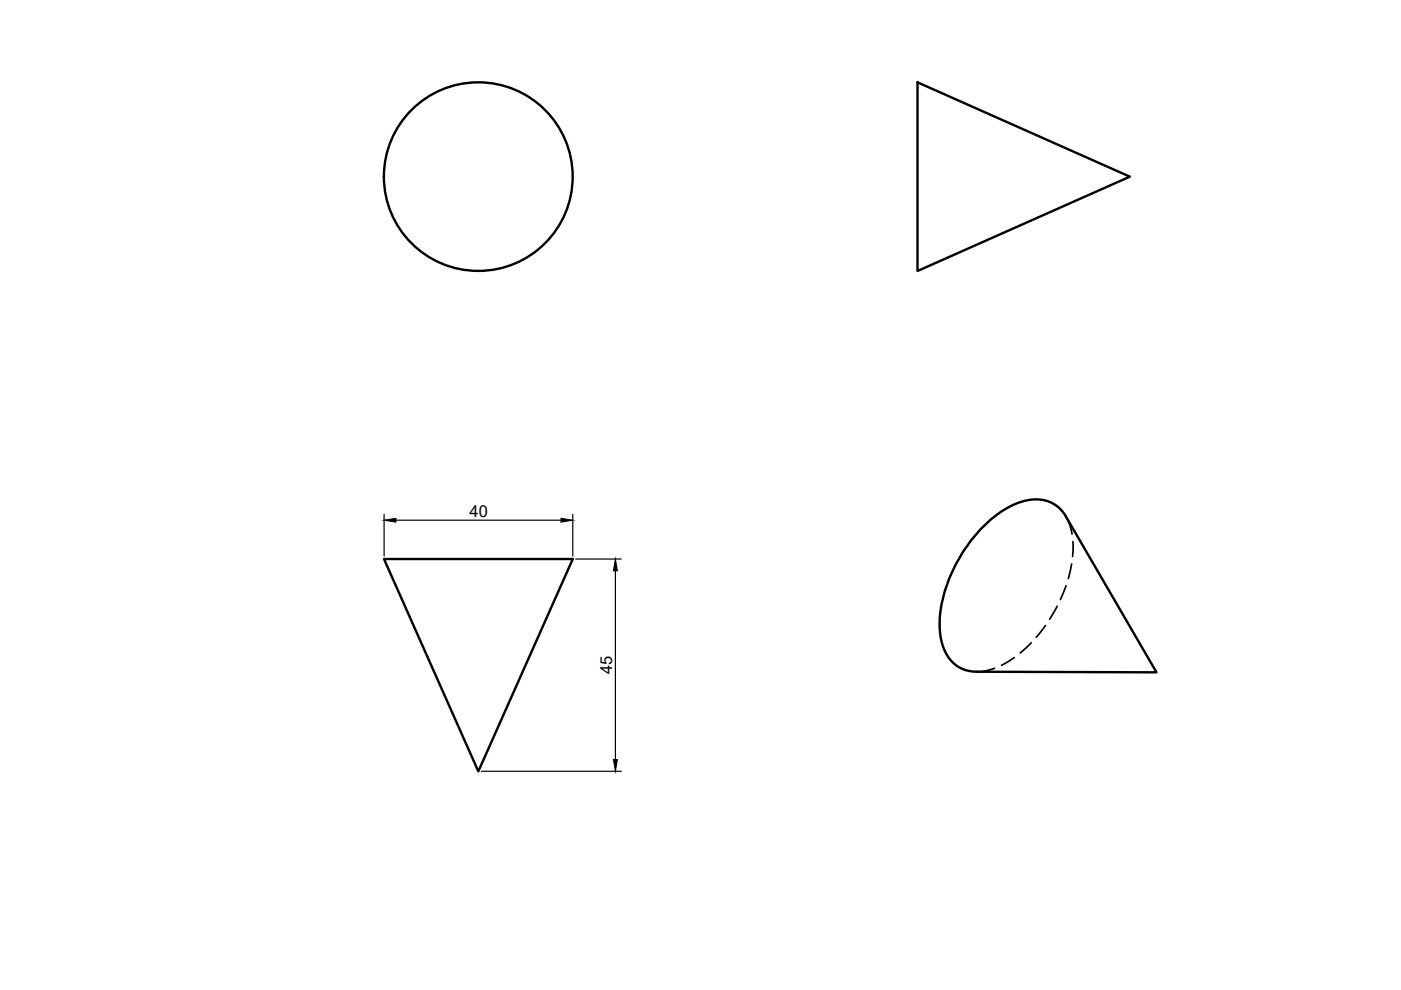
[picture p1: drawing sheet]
<svg xmlns="http://www.w3.org/2000/svg" width="297mm" height="210mm" viewBox="0 0 297 210" stroke-linecap="round" stroke-linejoin="round" font-family="sans-serif">
<defs><g id="words">
<g font-size="3.5">
<text x="99.6" y="109.6">40</text>
<text x="129.8" y="142.9" transform="rotate(-90 129.8 142.9)">45</text>
</g>
</g></defs>
<!-- layer: MD_Visible -->
<g fill="none" stroke="#000" stroke-width=".51">
<path d="M194.5 17.5l45.1 20-45.1 20zM81.4 118.5h40l-20 45zM207 142.4a7.3 7.3 0 0 1-7.2-5.7 22.4 22.4 0 0 1 1.7-14.6 30.4 30.4 0 0 1 12.3-14.5 10.1 10.1 0 0 1 9.1-1 7.1 7.1 0 0 1 3.1 2.9l19.2 33.1-38.2-.2"/>
<circle cx="101.4" cy="37.4" r="20"/>
</g>
<!-- layer: MD_Hidden -->
<path d="M226 109.5l.7 1.5 .6 2.2M227.2 119.6l-.7 3.1M227.5 114.8l-.1 3.2M215 139.4l-2.7 1.7M218.6 136.3l-2.3 2.1M221.7 132.6l-2 2.5M224.1 128.5l-1.5 2.8M226 124.2l-1.2 2.9M210.9 141.7l-2.2 .6-1.7 .1" fill="none" stroke="#000" stroke-width=".36"/>
<!-- layer: 0 -->
<path d="M81.4 109v8.9M83.9 110.3h35M121.4 109v8.9M122.1 118.5h9.6M130.5 121v40M102.1 163.5h29.6" fill="none" stroke="#000" stroke-width=".25"/>
<path d="M81.4 110.3l2.5-.4v.8zM118.9 109.9l2.5 .4-2.5 .4zM130.5 118.5l.4 2.5h-.8zM130.1 161h.8l-.4 2.5z" fill="#000" stroke="#000" stroke-width=".21"/>
<use href="#words"/>
</svg>
